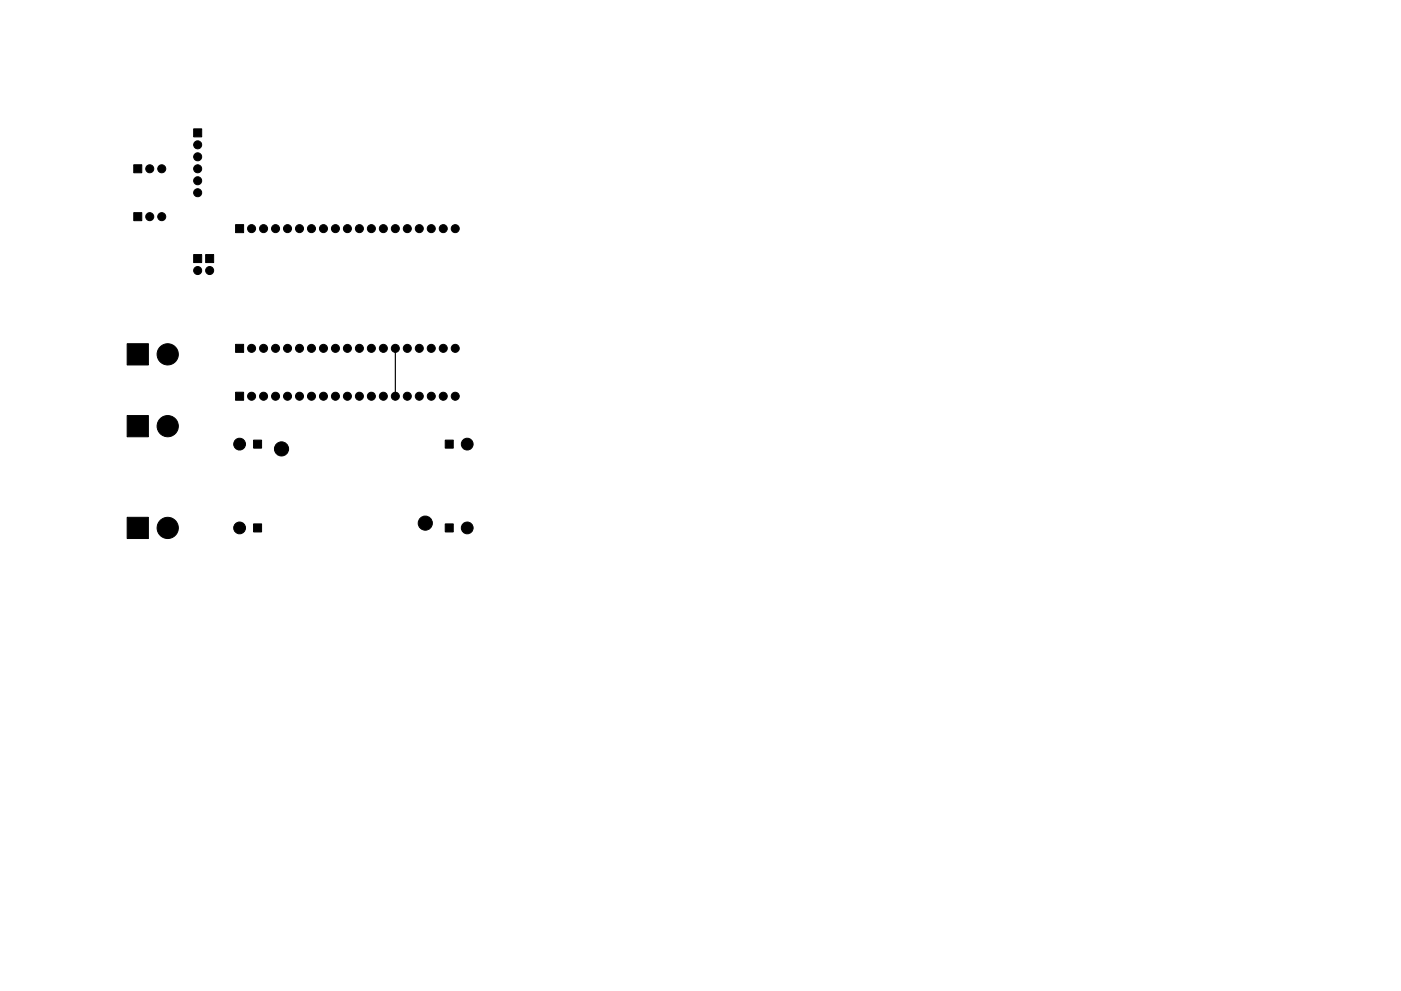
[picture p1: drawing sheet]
<svg xmlns="http://www.w3.org/2000/svg" width="297mm" height="210mm" viewBox="0 0 297 210" stroke-linecap="round" stroke-linejoin="round" font-family="sans-serif">
<g fill="#000" stroke="#000" stroke-width=".21">
<path d="M28.4 35h1.7v1.7h-1.7zM41.1 27.3h1.7v1.7h-1.7zM28.4 45.1h1.7v1.7h-1.7zM41.1 54h1.7v1.7h-1.7zM43.6 54h1.7v1.7h-1.7zM50 47.7h1.6v1.7h-1.6zM27 72.9h4.5v4.5h-4.5zM50 73.1h1.6v1.7h-1.6zM27 88.2h4.5v4.5h-4.5zM50 83.2h1.6v1.7h-1.6zM53.8 93.4h1.7v1.7h-1.7zM94.4 93.4h1.7v1.7h-1.7z"/>
<path d="M27 109.8h4.5v4.5h-4.5zM53.8 111.2h1.7v1.7h-1.7zM94.4 111.2h1.7v1.7h-1.7z"/>
<circle cx="31.7" cy="35.8" r=".85"/>
<circle cx="34.3" cy="35.8" r=".85"/>
<circle cx="41.9" cy="35.8" r=".85"/>
<circle cx="41.9" cy="38.3" r=".85"/>
<circle cx="41.9" cy="30.7" r=".85"/>
<circle cx="41.9" cy="33.3" r=".85"/>
<circle cx="31.7" cy="46" r=".85"/>
<circle cx="34.3" cy="46" r=".85"/>
<circle cx="41.9" cy="57.4" r=".85"/>
<circle cx="41.9" cy="40.9" r=".85"/>
<circle cx="44.4" cy="57.4" r=".85"/>
<circle cx="53.3" cy="48.5" r=".85"/>
<circle cx="55.9" cy="48.5" r=".85"/>
<circle cx="58.4" cy="48.5" r=".85"/>
<circle cx="61" cy="48.5" r=".85"/>
<circle cx="63.5" cy="48.5" r=".85"/>
<circle cx="66" cy="48.5" r=".85"/>
<circle cx="68.6" cy="48.5" r=".85"/>
<circle cx="71.1" cy="48.5" r=".85"/>
<circle cx="73.7" cy="48.5" r=".85"/>
<circle cx="76.2" cy="48.5" r=".85"/>
<circle cx="78.7" cy="48.5" r=".85"/>
<circle cx="81.3" cy="48.5" r=".85"/>
<circle cx="83.8" cy="48.5" r=".85"/>
<circle cx="86.4" cy="48.5" r=".85"/>
<circle cx="88.9" cy="48.5" r=".85"/>
<circle cx="91.4" cy="48.5" r=".85"/>
<circle cx="94" cy="48.5" r=".85"/>
<circle cx="96.5" cy="48.5" r=".85"/>
<circle cx="35.6" cy="75.2" r="2.25"/>
<circle cx="53.3" cy="73.9" r=".85"/>
<circle cx="55.9" cy="73.9" r=".85"/>
<circle cx="58.4" cy="73.9" r=".85"/>
<circle cx="61" cy="73.9" r=".85"/>
<circle cx="63.5" cy="73.9" r=".85"/>
<circle cx="66" cy="73.9" r=".85"/>
<circle cx="68.6" cy="73.9" r=".85"/>
<circle cx="71.1" cy="73.9" r=".85"/>
<circle cx="73.7" cy="73.9" r=".85"/>
<circle cx="76.2" cy="73.9" r=".85"/>
<circle cx="78.7" cy="73.9" r=".85"/>
<circle cx="81.3" cy="73.9" r=".85"/>
<circle cx="83.8" cy="73.9" r=".85"/>
<circle cx="86.4" cy="73.9" r=".85"/>
<circle cx="88.9" cy="73.9" r=".85"/>
<circle cx="91.4" cy="73.9" r=".85"/>
<circle cx="94" cy="73.9" r=".85"/>
<circle cx="96.5" cy="73.9" r=".85"/>
<circle cx="35.6" cy="90.4" r="2.25"/>
<circle cx="50.8" cy="94.2" r="1.25"/>
<circle cx="53.3" cy="84.1" r=".85"/>
<circle cx="55.9" cy="84.1" r=".85"/>
<circle cx="58.4" cy="84.1" r=".85"/>
<circle cx="59.7" cy="95.2" r="1.5"/>
<circle cx="61" cy="84.1" r=".85"/>
<circle cx="63.5" cy="84.1" r=".85"/>
<circle cx="66" cy="84.1" r=".85"/>
<circle cx="68.6" cy="84.1" r=".85"/>
<circle cx="71.1" cy="84.1" r=".85"/>
<circle cx="73.7" cy="84.1" r=".85"/>
<circle cx="76.2" cy="84.1" r=".85"/>
<circle cx="78.7" cy="84.1" r=".85"/>
<circle cx="81.3" cy="84.1" r=".85"/>
<circle cx="83.8" cy="84.1" r=".85"/>
<circle cx="86.4" cy="84.1" r=".85"/>
<circle cx="88.9" cy="84.1" r=".85"/>
<circle cx="91.4" cy="84.1" r=".85"/>
<circle cx="94" cy="84.1" r=".85"/>
<circle cx="96.5" cy="84.1" r=".85"/>
<circle cx="99.1" cy="94.2" r="1.25"/>
<circle cx="35.6" cy="112" r="2.25"/>
<circle cx="50.8" cy="112" r="1.25"/>
<circle cx="90.2" cy="111" r="1.5"/>
<circle cx="99.1" cy="112" r="1.25"/>
</g>
<path d="M83.8 73.9v10.2M29.2 112v.1" fill="none" stroke="#000" stroke-width=".25"/>
</svg>
